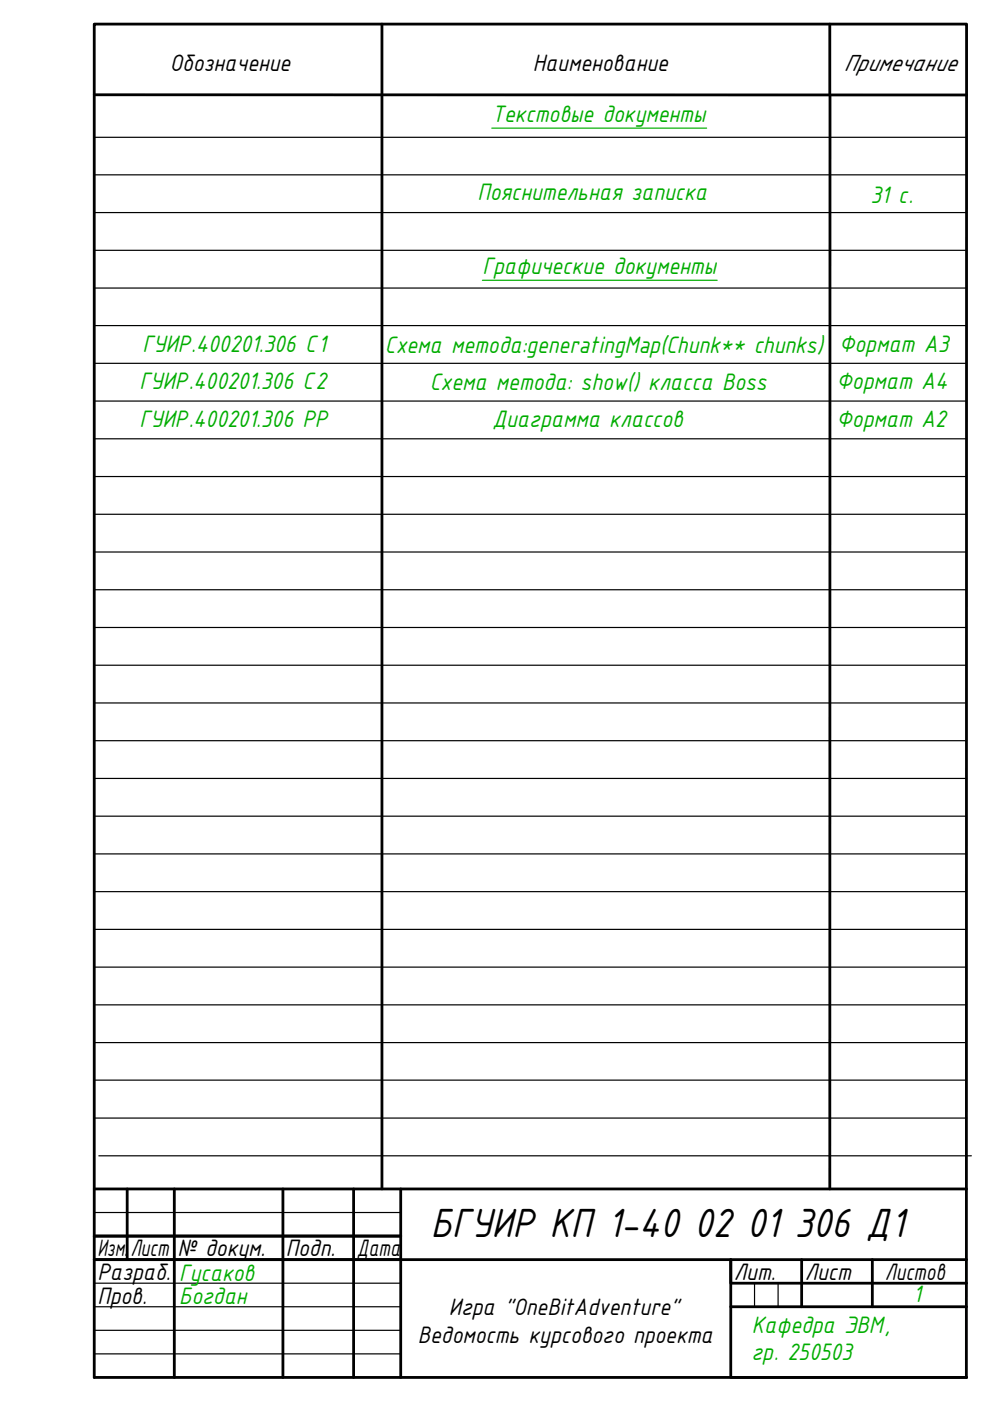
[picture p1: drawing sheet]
<svg xmlns="http://www.w3.org/2000/svg" width="210mm" height="297mm" viewBox="0 0 210 297" stroke-linecap="round" stroke-linejoin="round" font-family="sans-serif">
<defs><g id="words">
<text font-size="9.3" x="91.4" y="262.3">БГУИР КП 1-40 02 01 306 Д1</text>
<g font-size="5.4">
<text x="36" y="15.1">Обозначение</text>
<text x="112.9" y="15.1">Наименование</text>
<text x="178.9" y="15.1">Примечание</text>
<text x="20.7" y="266.3">Изм.</text>
<text x="27.6" y="266.3">Лист</text>
<text x="37.6" y="266.3">№ докум.</text>
<text x="60.6" y="266.3">Подп.</text>
<text x="75.6" y="266.3">Дата</text>
<text x="20.7" y="271.3">Разраб.</text>
<text x="155.6" y="271.3">Лит.</text>
<text x="170.6" y="271.3">Лист</text>
<text x="187.6" y="271.3">Листов</text>
<text x="20.7" y="276.4">Пров.</text>
<text x="95.2" y="278.8">Игра &quot;OneBitAdventure&quot;</text>
<text x="88.6" y="284.7">Ведомость курсового проекта</text>
</g>
<g font-size="5.4" fill="#00ad00">
<text x="104.3" y="25.8">Текстовые документы</text>
<text x="101.2" y="42.3">Пояснительная записка</text>
<text x="184.6" y="43">31 с.</text>
<text x="102.3" y="58">Графические документы</text>
<text x="30.2" y="74.7">ГУИР.400201.306 С1</text>
<text x="81.6" y="74.9">Схема метода:generatingMap(Chunk** chunks)</text>
<text x="177.9" y="74.6">Формат A3</text>
<text x="29.6" y="82.6">ГУИР.400201.306 С2</text>
<text x="91.1" y="82.7">Схема метода: show() класса Boss</text>
<text x="177.4" y="82.5">Формат A4</text>
<text x="29.6" y="90.6">ГУИР.400201.306 PP</text>
<text x="104.4" y="90.5">Диаграмма классов</text>
<text x="177.4" y="90.5">Формат A2</text>
<text x="38" y="271.5">Гусаков</text>
<text x="38" y="276.5">Богдан</text>
<text x="193.6" y="276.1">1</text>
<text x="159.4" y="282.6">Кафедра ЭВМ,</text>
<text x="159.3" y="288.4">гр. 250503</text>
</g>
</g></defs>
<!-- layer: 0 -->
<g fill="none" stroke="#000" stroke-width=".59">
<path d="M81 5.1v247M175.9 5.1v15M20 20.1h184.9M176 20.1l-.1 232M20 252.1h184.9M27 252.1v15M37 252.1v39.9M60 252.1v39.9M75 252.1v39.9M85 252.1v39.9M20 262.1h65M20 267.1h184.9"/>
<path d="M154.9 277.1h50M170 267.1v10M185 267.1v10M204.9 272.1h-50v-5v24.9h50h-184.9v-286.9h184.9v286.9"/>
</g>
<g fill="none" stroke="#000" stroke-width=".25">
<path d="M20 37.1h184.9M20 29.1h184.9M20 45.1h184.9M20 53.1h184.9M20 69h184.9M20 77h184.9M20 61.1h184.9M20 85h184.9M20 93h184.9M20 101h184.9M20 109h184.9M20 117h184.9"/>
<path d="M20 125h184.9M20 133h184.9M20 141h184.9M20 149h184.9M20 157h184.9M20 165h184.9M20 173h184.9M20 181h184.9M20 189h184.9M20 197h184.9M20 205h184.9M20 213h184.9"/>
<path d="M20 221.1h184.9M20 229h184.9M20 237.1h184.9M20 257.1h65M21 245.1h185M20 277.1h65M20 272.1h65M160 272.1v5M165 272.1v5M20 282.1h65M20 287h65"/>
</g>
<path d="M104.3 27.2h45.5M102.3 59.4h49.8" fill="none" stroke="#00ad00" stroke-width=".25"/>
<use href="#words"/>
</svg>
